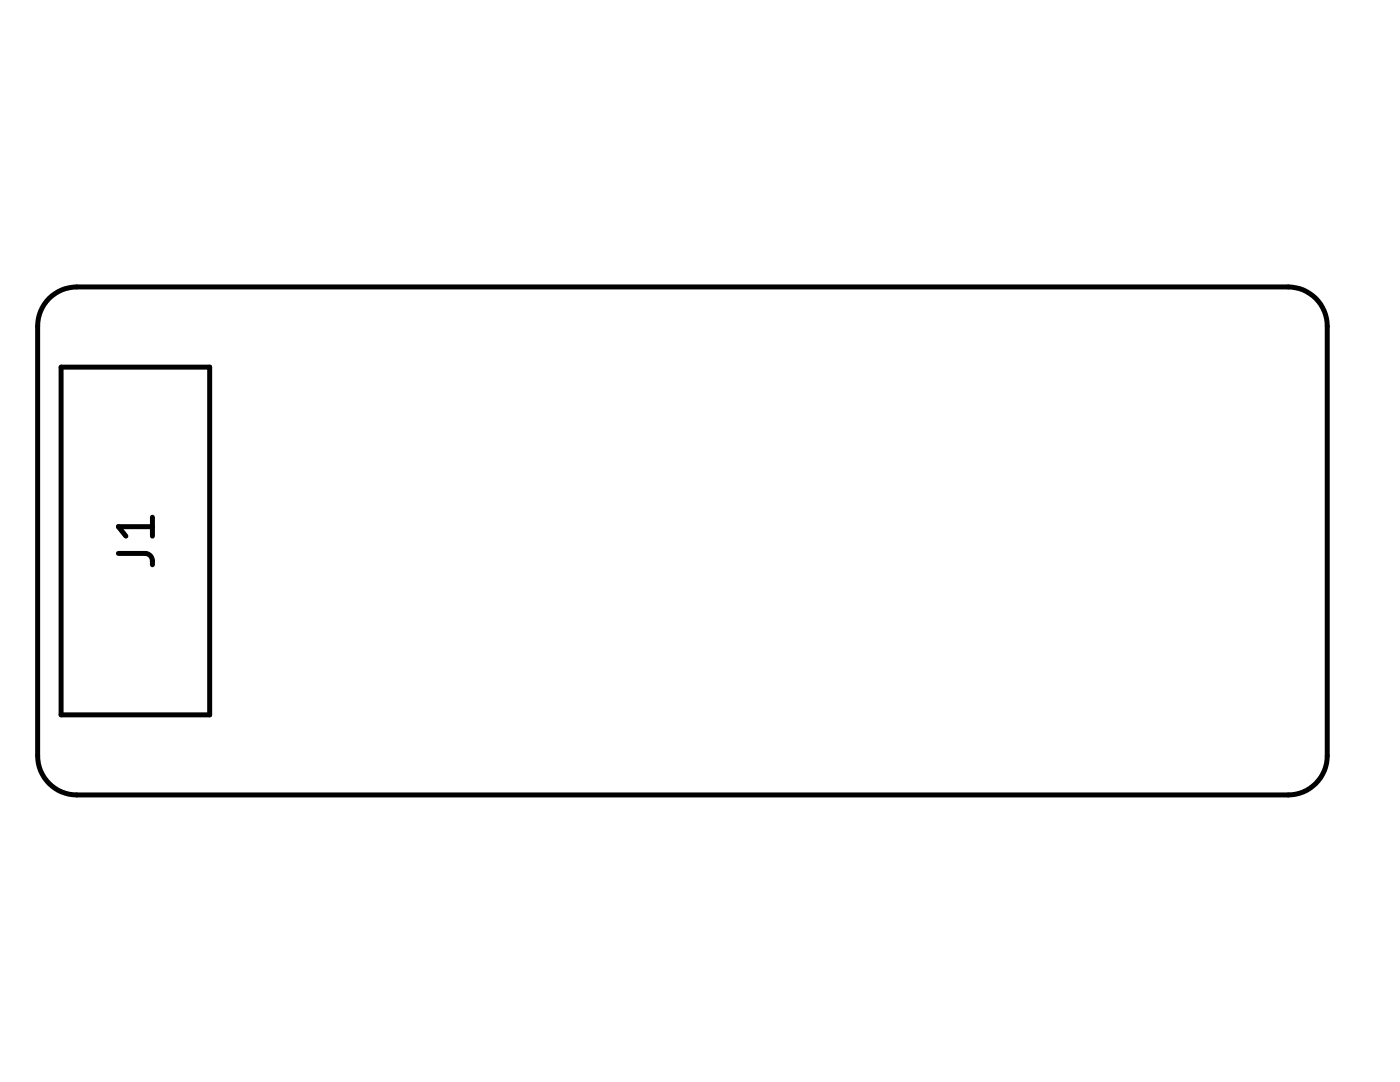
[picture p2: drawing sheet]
<svg xmlns="http://www.w3.org/2000/svg" width="279mm" height="216mm" viewBox="0 0 279 216" stroke-linecap="round" stroke-linejoin="round" font-family="sans-serif">
<path d="M9.8 59.5a7.8 7.8 0 0 1 5.5-2.2h241.8a7.8 7.8 0 0 1 7.8 7.8v85.7a7.8 7.8 0 0 1-7.8 7.8h-241.8a7.8 7.8 0 0 1-7.8-7.8v-85.7a7.8 7.8 0 0 1 2.3-5.6zM12.2 73.3h29.6v69.3h-29.6zM23.6 110.4h5.3l.7 .2a1.81 1.81 0 0 1 .8 2.1M30.4 103.2v3.8M30.4 105.1h-6.8l1.5 1.9" fill="none" stroke="#000" stroke-width=".99"/>
</svg>
